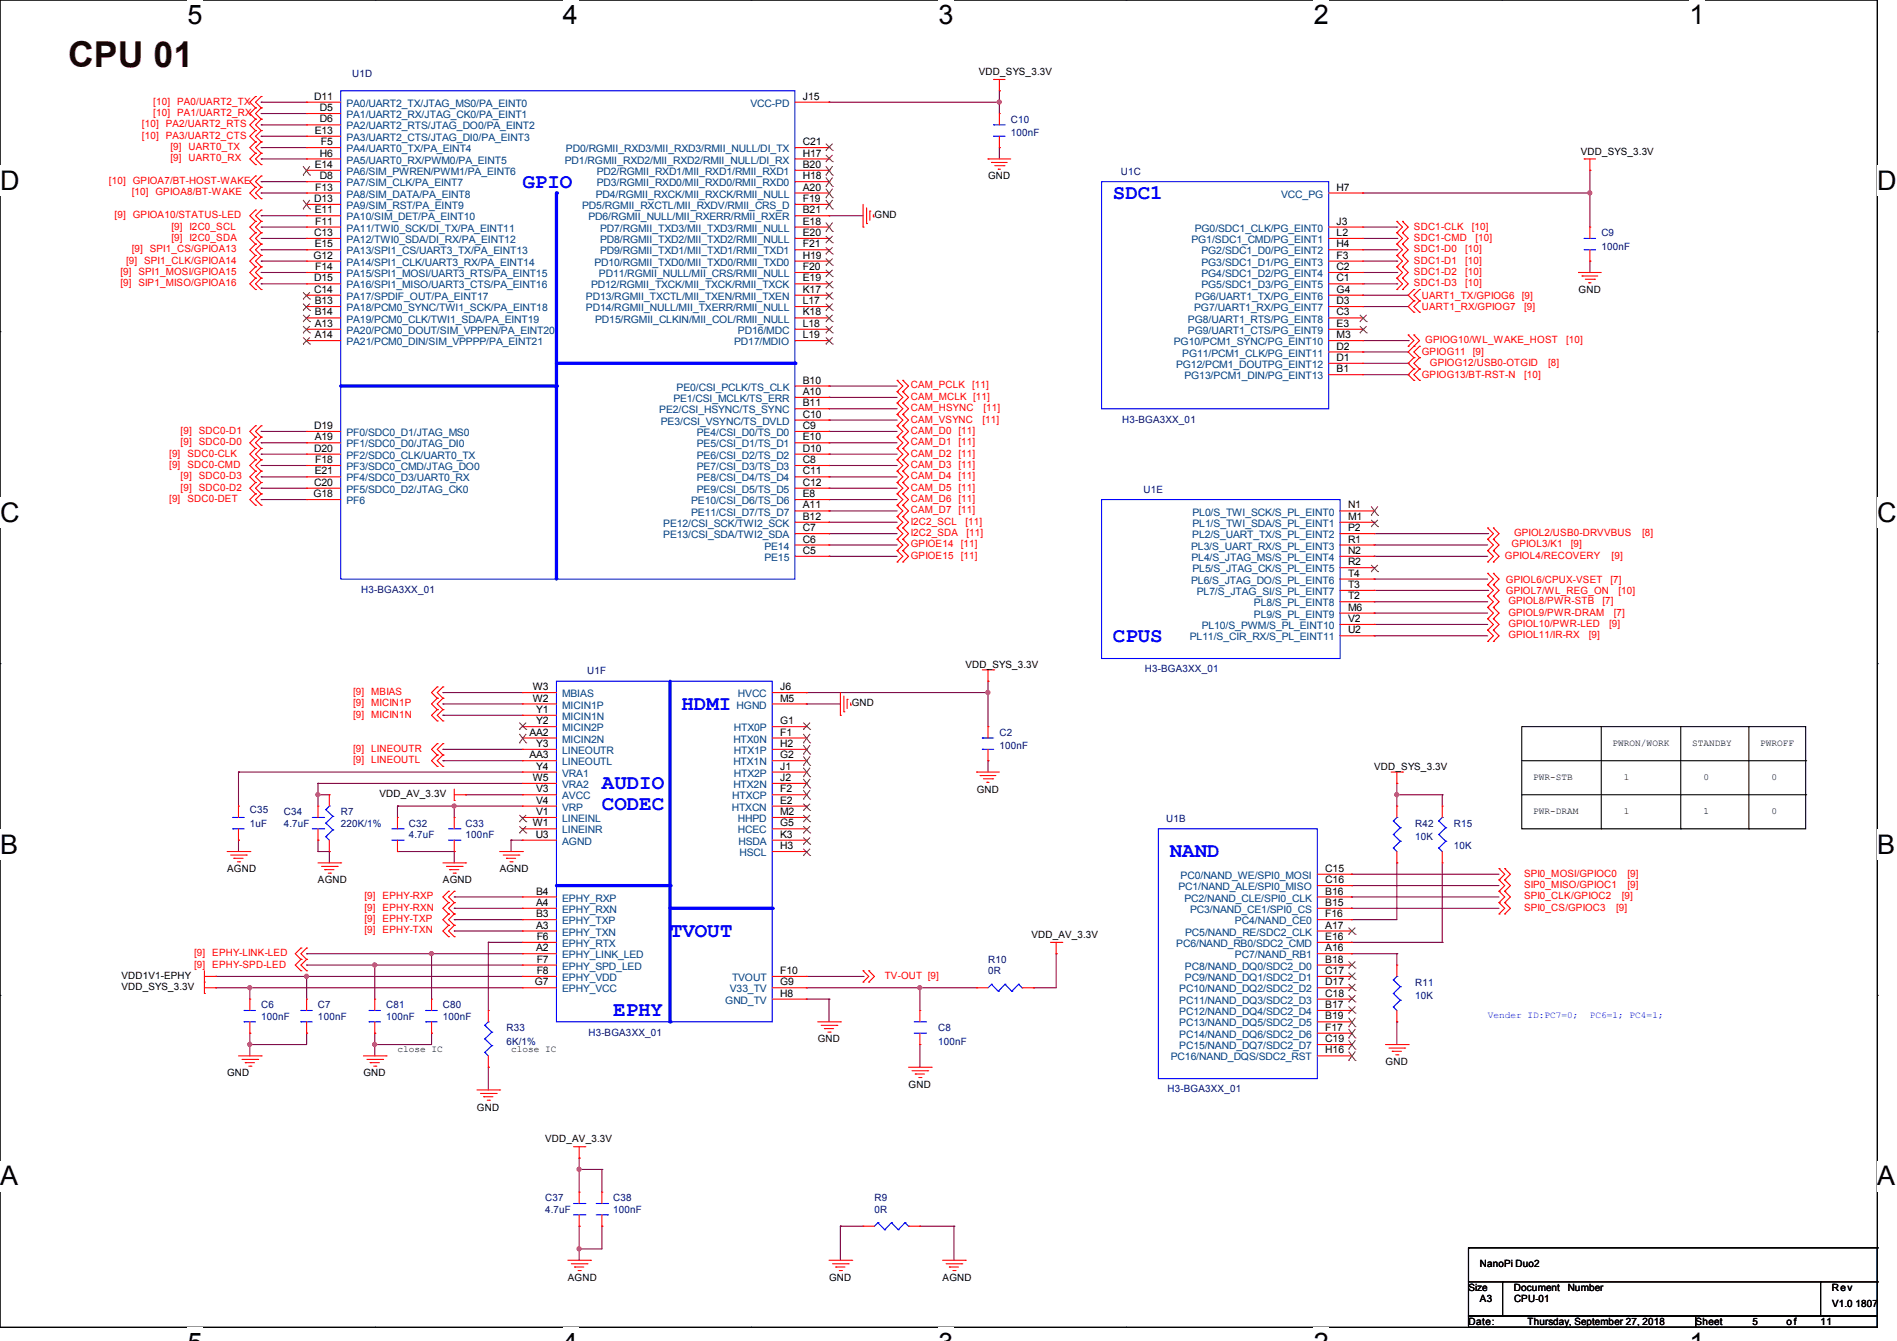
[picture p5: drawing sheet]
<svg xmlns="http://www.w3.org/2000/svg" width="297mm" height="210mm" viewBox="0 0 297 210" stroke-linecap="round" stroke-linejoin="round" font-family="sans-serif">
<defs><g id="words">
<text font-size="5.6" fill="#400000" x="10.7" y="10.5">CPU 01</text>
<g font-size="4.2">
<text x="29.4" y="3.8">5</text>
<text x="88.1" y="3.8">4</text>
<text x="146.9" y="3.8">3</text>
<text x="205.7" y="3.8">2</text>
<text x="264.5" y="3.8">1</text>
<text x="0" y="29.8">D</text>
<text x="293.9" y="29.8">D</text>
<text x="0" y="81.7">C</text>
<text x="293.9" y="81.7">C</text>
<text x="0" y="133.7">B</text>
<text x="293.9" y="133.7">B</text>
<text x="0" y="185.6">A</text>
<text x="293.9" y="185.6">A</text>
</g>
<g font-size="3.3" fill="#00f">
<text x="81.8" y="29.4">GPIO</text>
<text x="174.2" y="31.2">SDC1</text>
<text x="174.2" y="100.5">CPUS</text>
<text x="106.7" y="111.2">HDMI</text>
<text x="94.2" y="123.6">AUDIO</text>
<text x="94.2" y="126.9">CODEC</text>
<text x="183.1" y="134.3">NAND</text>
<text x="104.9" y="146.7">TVOUT</text>
<text x="96" y="159.2">EPHY</text>
</g>
<g font-size="1.6">
<text x="153.3" y="11.8">VDD_SYS_3.3V</text>
<text x="49.2" y="15.6">D11</text>
<text x="50.1" y="17.4">D5</text>
<text x="125.7" y="15.6">J15</text>
<text x="49.3" y="21">E13</text>
<text x="50.1" y="19.2">D6</text>
<text x="50.3" y="22.7">F5</text>
<text x="125.7" y="22.7">C21</text>
<text x="49.3" y="26.3">E14</text>
<text x="49.4" y="29.8">F13</text>
<text x="50.1" y="24.5">H6</text>
<text x="50.1" y="28.1">D8</text>
<text x="125.7" y="24.5">H17</text>
<text x="125.7" y="26.3">B20</text>
<text x="125.7" y="28.1">H18</text>
<text x="125.7" y="29.8">A20</text>
<text x="154.7" y="28.1">GND</text>
<text x="209.3" y="29.8">H7</text>
<text x="247.5" y="24.2">VDD_SYS_3.3V</text>
<text x="49.2" y="31.6">D13</text>
<text x="49.3" y="33.4">E11</text>
<text x="49.4" y="35.2">F11</text>
<text x="125.7" y="31.6">F19</text>
<text x="125.7" y="33.4">B21</text>
<text x="125.7" y="35.2">E18</text>
<text x="136.9" y="34.2">GND</text>
<text x="209.3" y="35.2">J3</text>
<text x="49.1" y="40.5">G12</text>
<text x="49.2" y="37">C13</text>
<text x="49.3" y="38.7">E15</text>
<text x="125.7" y="37">E20</text>
<text x="125.7" y="38.7">F21</text>
<text x="125.7" y="40.5">H19</text>
<text x="209.3" y="37">L2</text>
<text x="209.3" y="38.7">H4</text>
<text x="209.3" y="40.5">F3</text>
<text x="49.2" y="44.1">D15</text>
<text x="49.2" y="45.8">C14</text>
<text x="49.3" y="47.6">B13</text>
<text x="49.4" y="42.3">F14</text>
<text x="125.7" y="42.3">F20</text>
<text x="125.7" y="44.1">E19</text>
<text x="125.7" y="45.8">K17</text>
<text x="125.7" y="47.6">L17</text>
<text x="209.3" y="42.3">C2</text>
<text x="209.3" y="44.1">C1</text>
<text x="209.3" y="45.8">G4</text>
<text x="209.3" y="47.6">D3</text>
<text x="247.2" y="45.9">GND</text>
<text x="49.3" y="49.4">B14</text>
<text x="49.3" y="51.2">A13</text>
<text x="49.3" y="53">A14</text>
<text x="125.7" y="49.4">K18</text>
<text x="125.7" y="51.2">L18</text>
<text x="125.7" y="53">L19</text>
<text x="209.3" y="49.4">C3</text>
<text x="209.3" y="51.2">E3</text>
<text x="209.3" y="53">M3</text>
<text x="209.3" y="54.7">D2</text>
<text x="209.3" y="56.5">D1</text>
<text x="209.3" y="58.3">B1</text>
<text x="125.7" y="60.1">B10</text>
<text x="125.7" y="61.8">A10</text>
<text x="125.7" y="63.6">B11</text>
<text x="125.7" y="65.4">C10</text>
<text x="49.2" y="67.2">D19</text>
<text x="49.2" y="70.7">D20</text>
<text x="49.3" y="69">A19</text>
<text x="125.7" y="67.2">C9</text>
<text x="125.7" y="69">E10</text>
<text x="125.7" y="70.7">D10</text>
<text x="49.1" y="77.9">G18</text>
<text x="49.2" y="76.1">C20</text>
<text x="49.3" y="74.3">E21</text>
<text x="49.4" y="72.5">F18</text>
<text x="125.7" y="72.5">C8</text>
<text x="125.7" y="74.3">C11</text>
<text x="125.7" y="76.1">C12</text>
<text x="125.7" y="77.9">E8</text>
<text x="125.7" y="79.6">A11</text>
<text x="125.7" y="81.4">B12</text>
<text x="125.7" y="83.2">C7</text>
<text x="211.1" y="79.6">N1</text>
<text x="211.1" y="81.4">M1</text>
<text x="211.1" y="83.2">P2</text>
<text x="125.7" y="85">C6</text>
<text x="125.7" y="86.7">C5</text>
<text x="211.1" y="85">R1</text>
<text x="211.1" y="86.7">N2</text>
<text x="211.1" y="88.5">R2</text>
<text x="211.1" y="90.3">T4</text>
<text x="211.1" y="92.1">T3</text>
<text x="211.1" y="93.9">T2</text>
<text x="211.1" y="95.6">M6</text>
<text x="211.1" y="97.4">V2</text>
<text x="211.1" y="99.2">U2</text>
<text x="151.1" y="104.6">VDD_SYS_3.3V</text>
<text x="83.4" y="108.1">W3</text>
<text x="83.4" y="109.9">W2</text>
<text x="84" y="113.4">Y2</text>
<text x="84" y="111.6">Y1</text>
<text x="122.1" y="113.4">G1</text>
<text x="122.1" y="108.1">J6</text>
<text x="122.1" y="109.9">M5</text>
<text x="133.4" y="110.6">GND</text>
<text x="82.9" y="118.7">AA3</text>
<text x="82.9" y="115.2">AA2</text>
<text x="84" y="117">Y3</text>
<text x="122.1" y="115.2">F1</text>
<text x="122.1" y="117">H2</text>
<text x="122.1" y="118.7">G2</text>
<text x="59.4" y="124.8">VDD_AV_3.3V</text>
<text x="83.4" y="122.3">W5</text>
<text x="84" y="120.5">Y4</text>
<text x="84" y="124.1">V3</text>
<text x="84" y="125.9">V4</text>
<text x="122.1" y="120.5">J1</text>
<text x="122.1" y="122.3">J2</text>
<text x="122.1" y="124.1">F2</text>
<text x="122.1" y="125.9">E2</text>
<text x="152.9" y="124.1">GND</text>
<text x="215.2" y="120.6">VDD_SYS_3.3V</text>
<text x="83.4" y="129.4">W1</text>
<text x="83.9" y="131.2">U3</text>
<text x="84" y="127.6">V1</text>
<text x="122.1" y="127.6">M2</text>
<text x="122.1" y="129.4">G5</text>
<text x="122.1" y="131.2">K3</text>
<text x="35.6" y="136.6">AGND</text>
<text x="78.2" y="136.6">AGND</text>
<text x="122.1" y="133">H3</text>
<text x="207.5" y="136.5">C15</text>
<text x="49.8" y="138.3">AGND</text>
<text x="69.3" y="138.3">AGND</text>
<text x="84" y="140.1">B4</text>
<text x="84" y="141.9">A4</text>
<text x="84" y="143.6">B3</text>
<text x="207.5" y="138.3">C16</text>
<text x="207.5" y="140.1">B16</text>
<text x="207.5" y="141.9">B15</text>
<text x="207.5" y="143.6">F16</text>
<text x="84" y="145.4">A3</text>
<text x="84" y="149">A2</text>
<text x="84" y="147.2">F6</text>
<text x="161.5" y="146.9">VDD_AV_3.3V</text>
<text x="207.5" y="145.4">A17</text>
<text x="207.5" y="147.2">E16</text>
<text x="207.5" y="149">A16</text>
<text x="19" y="153.3">VDD1V1-EPHY</text>
<text x="19" y="155.1">VDD_SYS_3.3V</text>
<text x="83.7" y="154.3">G7</text>
<text x="84" y="150.7">F7</text>
<text x="84" y="152.5">F8</text>
<text x="122.1" y="152.5">F10</text>
<text x="122.1" y="154.3">G9</text>
<text x="207.5" y="150.7">B18</text>
<text x="207.5" y="152.5">C17</text>
<text x="207.5" y="154.3">D17</text>
<text x="122.1" y="156.1">H8</text>
<text x="207.5" y="156.1">C18</text>
<text x="207.5" y="157.9">B17</text>
<text x="207.5" y="159.6">B19</text>
<text x="207.5" y="161.4">F17</text>
<text x="128" y="163.2">GND</text>
<text x="207.5" y="163.2">C19</text>
<text x="207.5" y="165">H16</text>
<text x="216.9" y="166.8">GND</text>
<text x="35.6" y="168.6">GND</text>
<text x="56.9" y="168.6">GND</text>
<text x="74.7" y="173.9">GND</text>
<text x="142.2" y="170.3">GND</text>
<text x="85.3" y="178.9">VDD_AV_3.3V</text>
<text x="88.9" y="200.6">AGND</text>
<text x="129.8" y="200.6">GND</text>
<text x="147.6" y="200.6">AGND</text>
<text x="229.9" y="202.2">Size</text>
<text x="231.7" y="198.5">NanoPi Duo2</text>
<text x="231.7" y="204">A3</text>
<text x="237" y="202.2">Document</text>
<text x="237" y="204">CPU-01</text>
<text x="245.4" y="202.2">Number</text>
<text x="286.8" y="202.2">Rev</text>
<text x="229.9" y="207.5">Date:</text>
<text x="239.2" y="207.5">Thursday, September 27, 2018</text>
<text x="265.5" y="207.5">Sheet</text>
<text x="274.4" y="207.5">5</text>
<text x="279.7" y="207.5">o f</text>
<text x="285" y="207.5">11</text>
<text x="286.8" y="204.7">V1.0 1807</text>
</g>
<g font-size="1.6" fill="#f00">
<text x="24" y="16.4">[10]</text>
<text x="27.7" y="16.4">PA0/UART2_TX</text>
<text x="22.2" y="21.7">[10] PA3/UART2_CTS</text>
<text x="22.2" y="19.9">[10] PA2/UART2_RTS</text>
<text x="24" y="18.2">[10]</text>
<text x="26.7" y="23.5">[9]</text>
<text x="27.7" y="18.2">PA1/UART2_RX</text>
<text x="29.5" y="23.5">UART0_TX</text>
<text x="17.1" y="28.8">[10]</text>
<text x="20.8" y="28.8">GPIOA7/BT-HOST-WAKE</text>
<text x="26.7" y="25.3">[9]</text>
<text x="29.5" y="25.3">UART0_RX</text>
<text x="18" y="34.2">[9]</text>
<text x="20.6" y="30.6">[10]</text>
<text x="20.8" y="34.2">GPIOA10/STATUS-LED</text>
<text x="24.3" y="30.6">GPIOA8/BT-WAKE</text>
<text x="26.8" y="35.9">[9]</text>
<text x="29.7" y="35.9">I2C0_SCL</text>
<text x="221.4" y="35.9">SDC1-CLK</text>
<text x="230.4" y="35.9">[10]</text>
<text x="19.7" y="41.3">[9]</text>
<text x="20.6" y="39.5">[9]</text>
<text x="22.6" y="41.3">SPI1_CLK/GPIOA14</text>
<text x="23.5" y="39.5">SPI1_CS/GPIOA13</text>
<text x="26.8" y="37.7">[9]</text>
<text x="29.7" y="37.7">I2C0_SDA</text>
<text x="221.4" y="37.7">SDC1-CMD</text>
<text x="221.4" y="39.5">SDC1-D0</text>
<text x="221.4" y="41.3">SDC1-D1</text>
<text x="229.4" y="39.5">[10]</text>
<text x="229.4" y="41.3">[10]</text>
<text x="231" y="37.7">[10]</text>
<text x="18.8" y="43.1">[9]</text>
<text x="18.8" y="44.8">[9]</text>
<text x="21.7" y="43.1">SPI1_MOSI/GPIOA15</text>
<text x="21.7" y="44.8">SIP1_MISO/GPIOA16</text>
<text x="221.4" y="43.1">SDC1-D2</text>
<text x="221.4" y="44.8">SDC1-D3</text>
<text x="222.6" y="46.8">UART1_TX/GPIOG6</text>
<text x="229.4" y="43.1">[10]</text>
<text x="229.4" y="44.8">[10]</text>
<text x="238.3" y="46.8">[9]</text>
<text x="222.6" y="48.6">UART1_RX/GPIOG7</text>
<text x="223.2" y="53.7">GPIOG10/WL_WAKE_HOST</text>
<text x="238.6" y="48.6">[9]</text>
<text x="245.2" y="53.7">[10]</text>
<text x="222.6" y="55.7">GPIOG11</text>
<text x="222.6" y="59.2">GPIOG13/BT-RST-N</text>
<text x="223.9" y="57.3">GPIOG12/USB0-OTGID</text>
<text x="230.6" y="55.7">[9]</text>
<text x="238.6" y="59.2">[10]</text>
<text x="242.4" y="57.3">[8]</text>
<text x="142.6" y="60.8">CAM_PCLK [11]</text>
<text x="142.6" y="62.6">CAM_MCLK [11]</text>
<text x="142.6" y="64.4">CAM_HSYNC</text>
<text x="154" y="64.4">[11]</text>
<text x="26.5" y="71.5">[9]</text>
<text x="28.3" y="69.7">[9]</text>
<text x="28.3" y="67.9">[9]</text>
<text x="29.3" y="71.5">SDC0-CLK</text>
<text x="31.1" y="69.7">SDC0-D0</text>
<text x="31.1" y="67.9">SDC0-D1</text>
<text x="142.6" y="66.2">CAM_VSYNC</text>
<text x="142.6" y="67.9">CAM_D0 [11]</text>
<text x="142.6" y="69.7">CAM_D1 [11]</text>
<text x="142.6" y="71.5">CAM_D2 [11]</text>
<text x="153.8" y="66.2">[11]</text>
<text x="26.5" y="73.3">[9]</text>
<text x="28.3" y="75.1">[9]</text>
<text x="28.3" y="76.8">[9]</text>
<text x="29.3" y="73.3">SDC0-CMD</text>
<text x="31.1" y="75.1">SDC0-D3</text>
<text x="31.1" y="76.8">SDC0-D2</text>
<text x="142.6" y="73.3">CAM_D3 [11]</text>
<text x="142.6" y="75.1">CAM_D4 [11]</text>
<text x="142.6" y="76.8">CAM_D5 [11]</text>
<text x="26.5" y="78.6">[9]</text>
<text x="29.3" y="78.6">SDC0-DET</text>
<text x="142.6" y="78.6">CAM_D6 [11]</text>
<text x="142.6" y="80.4">CAM_D7 [11]</text>
<text x="142.6" y="82.2">I2C2_SCL</text>
<text x="142.6" y="83.9">I2C2_SDA</text>
<text x="151.1" y="82.2">[11]</text>
<text x="151.3" y="83.9">[11]</text>
<text x="237" y="83.9">GPIOL2/USB0-DRVVBUS</text>
<text x="257.1" y="83.9">[8]</text>
<text x="142.6" y="85.7">GPIOE14</text>
<text x="142.6" y="87.5">GPIOE15</text>
<text x="150.4" y="85.7">[11]</text>
<text x="150.4" y="87.5">[11]</text>
<text x="235.6" y="87.5">GPIOL4/RECOVERY</text>
<text x="236.7" y="85.7">GPIOL3/K1</text>
<text x="245.9" y="85.7">[9]</text>
<text x="252.3" y="87.5">[9]</text>
<text x="235.8" y="93">GPIOL7/WL_REG_ON</text>
<text x="235.8" y="91.2">GPIOL6/CPUX-VSET</text>
<text x="236.1" y="94.6">GPIOL8/PWR-STB</text>
<text x="250.9" y="94.6">[7]</text>
<text x="252.2" y="91.2">[7]</text>
<text x="253.4" y="93">[10]</text>
<text x="236.1" y="98.2">GPIOL10/PWR-LED</text>
<text x="236.1" y="96.4">GPIOL9/PWR-DRAM</text>
<text x="236.1" y="99.9">GPIOL11/IR-RX</text>
<text x="248.8" y="99.9">[9]</text>
<text x="251.9" y="98.2">[9]</text>
<text x="252.7" y="96.4">[7]</text>
<text x="55.3" y="110.6">[9]</text>
<text x="55.3" y="108.8">[9]</text>
<text x="55.3" y="112.4">[9]</text>
<text x="58.1" y="110.6">MICIN1P</text>
<text x="58.1" y="108.8">MBIAS</text>
<text x="58.1" y="112.4">MICIN1N</text>
<text x="55.3" y="119.5">[9]</text>
<text x="55.3" y="117.7">[9]</text>
<text x="58.1" y="119.5">LINEOUTL</text>
<text x="58.1" y="117.7">LINEOUTR</text>
<text x="238.6" y="137.3">SPI0_MOSI/GPIOC0</text>
<text x="254.8" y="137.3">[9]</text>
<text x="57.1" y="140.8">[9]</text>
<text x="57.1" y="142.6">[9]</text>
<text x="59.9" y="140.8">EPHY-RXP</text>
<text x="59.9" y="142.6">EPHY-RXN</text>
<text x="238.6" y="139.1">SIP0_MISO/GPIOC1</text>
<text x="238.6" y="140.8">SPI0_CLK/GPIOC2</text>
<text x="238.6" y="142.6">SPI0_CS/GPIOC3</text>
<text x="253" y="142.6">[9]</text>
<text x="253.9" y="140.8">[9]</text>
<text x="254.8" y="139.1">[9]</text>
<text x="30.4" y="149.7">[9]</text>
<text x="33.2" y="149.7">EPHY-LINK-LED</text>
<text x="57.1" y="144.4">[9]</text>
<text x="57.1" y="146.2">[9]</text>
<text x="59.9" y="144.4">EPHY-TXP</text>
<text x="59.9" y="146.2">EPHY-TXN</text>
<text x="30.4" y="151.5">[9]</text>
<text x="33.2" y="151.5">EPHY-SPD-LED</text>
<text x="138.5" y="153.3">TV-OUT [9]</text>
</g>
<g font-size="1.6" fill="#004080">
<text x="54.2" y="16.7">PA0/UART2_TX/JTAG_MS0/PA_EINT0</text>
<text x="117.5" y="16.7">VCC-PD</text>
<text x="54.2" y="18.5">PA1/UART2_RX/JTAG_CK0/PA_EINT1</text>
<text x="54.2" y="20.3">PA2/UART2_RTS/JTAG_DO0/PA_EINT2</text>
<text x="54.2" y="22.1">PA3/UART2_CTS/JTAG_DI0/PA_EINT3</text>
<text x="54.2" y="23.8">PA4/UART0_TX/PA_EINT4</text>
<text x="88.6" y="23.8">PD0/RGMII_RXD3/MII_RXD3/RMII_NULL/DI_TX</text>
<text x="54.2" y="25.6">PA5/UART0_RX/PWM0/PA_EINT5</text>
<text x="54.2" y="27.4">PA6/SIM_PWREN/PWM1/PA_EINT6</text>
<text x="54.2" y="29.2">PA7/SIM_CLK/PA_EINT7</text>
<text x="88.4" y="25.6">PD1/RGMII_RXD2/MII_RXD2/RMII_NULL/DI_RX</text>
<text x="93.4" y="27.4">PD2/RGMII_RXD1/MII_RXD1/RMII_RXD1</text>
<text x="93.4" y="29.2">PD3/RGMII_RXD0/MII_RXD0/RMII_RXD0</text>
<text x="54.2" y="30.9">PA8/SIM_DATA/PA_EINT8</text>
<text x="54.2" y="32.7">PA9/SIM_RST/PA_EINT9</text>
<text x="54.2" y="34.5">PA10/SIM_DET/PA_EINT10</text>
<text x="91.2" y="32.7">PD5/RGMII_RXCTL/MII_RXDV/RMII_CRS_D</text>
<text x="92.1" y="34.5">PD6/RGMII_NULL/MII_RXERR/RMII_RXER</text>
<text x="93.3" y="30.9">PD4/RGMII_RXCK/MII_RXCK/RMII_NULL</text>
<text x="200.6" y="30.9">VCC_PG</text>
<text x="54.2" y="36.3">PA11/TWI0_SCK/DI_TX/PA_EINT11</text>
<text x="54.2" y="38.1">PA12/TWI0_SDA/DI_RX/PA_EINT12</text>
<text x="54.2" y="39.8">PA13/SPI1_CS/UART3_TX/PA_EINT13</text>
<text x="54.2" y="41.6">PA14/SPI1_CLK/UART3_RX/PA_EINT14</text>
<text x="93.1" y="41.6">PD10/RGMII_TXD0/MII_TXD0/RMII_TXD0</text>
<text x="93.9" y="36.3">PD7/RGMII_TXD3/MII_TXD3/RMII_NULL</text>
<text x="93.9" y="38.1">PD8/RGMII_TXD2/MII_TXD2/RMII_NULL</text>
<text x="93.9" y="39.8">PD9/RGMII_TXD1/MII_TXD1/RMII_TXD1</text>
<text x="186.5" y="38.1">PG1/SDC1_CMD/PG_EINT1</text>
<text x="187" y="36.3">PG0/SDC1_CLK/PG_EINT0</text>
<text x="188.1" y="39.8">PG2/SDC1_D0/PG_EINT2</text>
<text x="188.1" y="41.6">PG3/SDC1_D1/PG_EINT3</text>
<text x="54.2" y="43.4">PA15/SPI1_MOSI/UART3_RTS/PA_EINT15</text>
<text x="54.2" y="45.2">PA16/SPI1_MISO/UART3_CTS/PA_EINT16</text>
<text x="54.2" y="46.9">PA17/SPDIF_OUT/PA_EINT17</text>
<text x="91.7" y="46.9">PD13/RGMII_TXCTL/MII_TXEN/RMII_TXEN</text>
<text x="92.5" y="45.2">PD12/RGMII_TXCK/MII_TXCK/RMII_TXCK</text>
<text x="93.8" y="43.4">PD11/RGMII_NULL/MII_CRS/RMII_NULL</text>
<text x="187.1" y="46.9">PG6/UART1_TX/PG_EINT6</text>
<text x="188.1" y="43.4">PG4/SDC1_D2/PG_EINT4</text>
<text x="188.1" y="45.2">PG5/SDC1_D3/PG_EINT5</text>
<text x="54.2" y="48.7">PA18/PCM0_SYNC/TWI1_SCK/PA_EINT18</text>
<text x="54.2" y="50.5">PA19/PCM0_CLK/TWI1_SDA/PA_EINT19</text>
<text x="54.2" y="52.3">PA20/PCM0_DOUT/SIM_VPPEN/PA_EINT20</text>
<text x="91.7" y="48.7">PD14/RGMII_NULL/MII_TXERR/RMII_NULL</text>
<text x="93.2" y="50.5">PD15/RGMII_CLKIN/MII_COL/RMII_NULL</text>
<text x="115.5" y="52.3">PD16/MDC</text>
<text x="186" y="50.5">PG8/UART1_RTS/PG_EINT8</text>
<text x="186" y="52.3">PG9/UART1_CTS/PG_EINT9</text>
<text x="187" y="48.7">PG7/UART1_RX/PG_EINT7</text>
<text x="54.2" y="54.1">PA21/PCM0_DIN/SIM_VPPPP/PA_EINT21</text>
<text x="114.9" y="54.1">PD17/MDIO</text>
<text x="183.8" y="54.1">PG10/PCM1_SYNC/PG_EINT10</text>
<text x="184.1" y="57.6">PG12/PCM1_DOUTPG_EINT12</text>
<text x="185.1" y="55.8">PG11/PCM1_CLK/PG_EINT11</text>
<text x="185.4" y="59.4">PG13/PCM1_DIN/PG_EINT13</text>
<text x="103.2" y="64.7">PE2/CSI_HSYNC/TS_SYNC</text>
<text x="105.4" y="63">PE1/CSI_MCLK/TS_ERR</text>
<text x="105.9" y="61.2">PE0/CSI_PCLK/TS_CLK</text>
<text x="54.2" y="68.3">PF0/SDC0_D1/JTAG_MS0</text>
<text x="54.2" y="70.1">PF1/SDC0_D0/JTAG_DI0</text>
<text x="54.2" y="71.8">PF2/SDC0_CLK/UART0_TX</text>
<text x="103.5" y="66.5">PE3/CSI_VSYNC/TS_DVLD</text>
<text x="109.1" y="68.3">PE4/CSI_D0/TS_D0</text>
<text x="109.1" y="70.1">PE5/CSI_D1/TS_D1</text>
<text x="109.1" y="71.8">PE6/CSI_D2/TS_D2</text>
<text x="54.2" y="73.6">PF3/SDC0_CMD/JTAG_DO0</text>
<text x="54.2" y="75.4">PF4/SDC0_D3/UART0_RX</text>
<text x="54.2" y="77.2">PF5/SDC0_D2/JTAG_CK0</text>
<text x="109.1" y="73.6">PE7/CSI_D3/TS_D3</text>
<text x="109.1" y="75.4">PE8/CSI_D4/TS_D4</text>
<text x="109.1" y="77.2">PE9/CSI_D5/TS_D5</text>
<text x="54.2" y="79">PF6</text>
<text x="103.9" y="82.5">PE12/CSI_SCK/TWI2_SCK</text>
<text x="108.2" y="79">PE10/CSI_D6/TS_D6</text>
<text x="108.2" y="80.7">PE11/CSI_D7/TS_D7</text>
<text x="186.7" y="80.7">PL0/S_TWI_SCK/S_PL_EINT0</text>
<text x="186.7" y="82.5">PL1/S_TWI_SDA/S_PL_EINT1</text>
<text x="103.9" y="84.3">PE13/CSI_SDA/TWI2_SDA</text>
<text x="119.7" y="86.1">PE14</text>
<text x="119.7" y="87.8">PE15</text>
<text x="186.5" y="86.1">PL3/S_UART_RX/S_PL_EINT3</text>
<text x="186.5" y="87.8">PL4/S_JTAG_MS/S_PL_EINT4</text>
<text x="186.7" y="84.3">PL2/S_UART_TX/S_PL_EINT2</text>
<text x="186.7" y="89.6">PL5/S_JTAG_CK/S_PL_EINT5</text>
<text x="186.5" y="91.4">PL6/S_JTAG_DO/S_PL_EINT6</text>
<text x="187.4" y="93.2">PL7/S_JTAG_SI/S_PL_EINT7</text>
<text x="196.3" y="95">PL8/S_PL_EINT8</text>
<text x="186.3" y="100.3">PL11/S_CIR_RX/S_PL_EINT11</text>
<text x="188.1" y="98.5">PL10/S_PWM/S_PL_EINT10</text>
<text x="196.3" y="96.7">PL9/S_PL_EINT9</text>
<text x="88" y="109.2">MBIAS</text>
<text x="88" y="112.7">MICIN1N</text>
<text x="88" y="111">MICIN1P</text>
<text x="115.3" y="111">HGND</text>
<text x="115.5" y="109.2">HVCC</text>
<text x="88" y="119.8">LINEOUTL</text>
<text x="88" y="118.1">LINEOUTR</text>
<text x="88" y="116.3">MICIN2N</text>
<text x="88" y="114.5">MICIN2P</text>
<text x="114.8" y="116.3">HTX0N</text>
<text x="114.8" y="119.8">HTX1N</text>
<text x="114.9" y="114.5">HTX0P</text>
<text x="114.9" y="118.1">HTX1P</text>
<text x="88" y="121.6">VRA1</text>
<text x="88" y="123.4">VRA2</text>
<text x="88" y="125.2">AVCC</text>
<text x="114.6" y="125.2">HTXCP</text>
<text x="114.8" y="123.4">HTX2N</text>
<text x="114.9" y="121.6">HTX2P</text>
<text x="88" y="127">VRP</text>
<text x="88" y="130.5">LINEINR</text>
<text x="88" y="128.7">LINEINL</text>
<text x="114.6" y="127">HTXCN</text>
<text x="115.5" y="128.7">HHPD</text>
<text x="115.5" y="130.5">HCEC</text>
<text x="88" y="132.3">AGND</text>
<text x="115.6" y="132.3">HSDA</text>
<text x="115.8" y="134.1">HSCL</text>
<text x="184.8" y="137.6">PC0/NAND_WE/SPI0_MOSI</text>
<text x="88" y="141.2">EPHY_RXP</text>
<text x="88" y="143">EPHY_RXN</text>
<text x="184.5" y="139.4">PC1/NAND_ALE/SPI0_MISO</text>
<text x="185.4" y="141.2">PC2/NAND_CLE/SPI0_CLK</text>
<text x="186.3" y="143">PC3/NAND_CE1/SPI0_CS</text>
<text x="88" y="144.7">EPHY_TXP</text>
<text x="88" y="146.5">EPHY_TXN</text>
<text x="88" y="148.3">EPHY_RTX</text>
<text x="184.2" y="148.3">PC6/NAND_RB0/SDC2_CMD</text>
<text x="185.6" y="146.5">PC5/NAND_RE/SDC2_CLK</text>
<text x="193.4" y="144.7">PC4/NAND_CE0</text>
<text x="88" y="150.1">EPHY_LINK_LED</text>
<text x="88" y="151.8">EPHY_SPD_LED</text>
<text x="88" y="153.6">EPHY_VDD</text>
<text x="88" y="155.4">EPHY_VCC</text>
<text x="114.3" y="155.4">V33_TV</text>
<text x="114.6" y="153.6">TVOUT</text>
<text x="184.6" y="155.4">PC10/NAND_DQ2/SDC2_D2</text>
<text x="185.5" y="151.8">PC8/NAND_DQ0/SDC2_D0</text>
<text x="185.5" y="153.6">PC9/NAND_DQ1/SDC2_D1</text>
<text x="193.4" y="150.1">PC7/NAND_RB1</text>
<text x="113.5" y="157.2">GND_TV</text>
<text x="184.6" y="157.2">PC11/NAND_DQ3/SDC2_D3</text>
<text x="184.6" y="159">PC12/NAND_DQ4/SDC2_D4</text>
<text x="184.6" y="160.7">PC13/NAND_DQ5/SDC2_D5</text>
<text x="183.3" y="166.1">PC16/NAND_DQS/SDC2_RST</text>
<text x="184.6" y="162.5">PC14/NAND_DQ6/SDC2_D6</text>
<text x="184.6" y="164.3">PC15/NAND_DQ7/SDC2_D7</text>
</g>
<g font-size="1.6" fill="#000080">
<text x="55.1" y="12.1">U1D</text>
<text x="158.3" y="19.2">C10</text>
<text x="158.3" y="21.3">100nF</text>
<text x="175.5" y="27.4">U1C</text>
<text x="250.7" y="37">C9</text>
<text x="250.7" y="39.1">100nF</text>
<text x="175.7" y="66.2">H3-BGA3XX_01</text>
<text x="179" y="77.2">U1E</text>
<text x="56.6" y="92.8">H3-BGA3XX_01</text>
<text x="91.9" y="105.6">U1F</text>
<text x="179.3" y="105.3">H3-BGA3XX_01</text>
<text x="156.5" y="115.2">C2</text>
<text x="156.5" y="117.3">100nF</text>
<text x="39.1" y="127.3">C35</text>
<text x="39.1" y="129.5">1uF</text>
<text x="44.5" y="127.7">C34</text>
<text x="44.5" y="129.5">4.7uF</text>
<text x="53.3" y="127.7">R7</text>
<text x="53.3" y="129.5">220K/1%</text>
<text x="64" y="129.5">C32</text>
<text x="64" y="131.2">4.7uF</text>
<text x="72.9" y="129.5">C33</text>
<text x="72.9" y="131.2">100nF</text>
<text x="182.6" y="128.7">U1B</text>
<text x="221.5" y="129.5">R42</text>
<text x="221.5" y="131.6">10K</text>
<text x="227.6" y="129.5">R15</text>
<text x="227.6" y="133">10K</text>
<text x="154.7" y="150.8">R10</text>
<text x="154.7" y="152.6">0R</text>
<text x="221.5" y="154.3">R11</text>
<text x="40.9" y="157.9">C6</text>
<text x="40.9" y="159.7">100nF</text>
<text x="49.8" y="157.9">C7</text>
<text x="49.8" y="159.7">100nF</text>
<text x="60.5" y="157.9">C81</text>
<text x="60.5" y="159.7">100nF</text>
<text x="69.3" y="157.9">C80</text>
<text x="69.3" y="159.7">100nF</text>
<text x="79.3" y="161.5">R33</text>
<text x="146.9" y="161.5">C8</text>
<text x="221.5" y="156.5">10K</text>
<text x="79.3" y="163.6">6K/1%</text>
<text x="92.1" y="162.2">H3-BGA3XX_01</text>
<text x="146.9" y="163.6">100nF</text>
<text x="182.8" y="171.1">H3-BGA3XX_01</text>
<text x="85.3" y="188.1">C37</text>
<text x="85.3" y="189.9">4.7uF</text>
<text x="96" y="188.1">C38</text>
<text x="96" y="189.9">100nF</text>
<text x="136.9" y="188.1">R9</text>
<text x="136.9" y="189.9">0R</text>
</g>
<g font-size="1.5">
<text x="252.5" y="116.8">PWRON/WORK</text>
<text x="264.9" y="116.8">STANDBY</text>
<text x="275.6" y="116.8">PWROFF</text>
<text x="240" y="122.1">PWR-STB</text>
<text x="254.2" y="122.1">1</text>
<text x="266.7" y="122.1">0</text>
<text x="277.4" y="122.1">0</text>
<text x="240" y="127.5">PWR-DRAM</text>
<text x="254.2" y="127.5">1</text>
<text x="266.7" y="127.5">1</text>
<text x="277.4" y="127.5">0</text>
<text x="62.2" y="164.8">close IC</text>
<text x="80" y="164.8">close IC</text>
</g>
<g font-size="1.5" fill="#00f">
<text x="232.9" y="159.5">Vender ID:PC7=0;</text>
<text x="248.9" y="159.5">PC6=1; PC4=1;</text>
</g>
</g></defs>
<path d="M0 0h293.9v207.9h-293.9z" fill="none" stroke="#000" stroke-width=".17"/>
<g fill="#fff">
<path d="M29.4 0h2.3v4.7h-2.3z"/>
<path d="M29.4 207.9h2.3v2.1h-2.3z"/>
</g>
<path d="M58.8 0h.1M58.8 207.9h.1" fill="none" stroke="#000" stroke-width=".17"/>
<g fill="#fff">
<path d="M88.1 0h2.4v4.7h-2.4z"/>
<path d="M88.1 207.9h2.4v2.1h-2.4z"/>
</g>
<path d="M117.6 0h.1M117.6 207.9h.1" fill="none" stroke="#000" stroke-width=".17"/>
<g fill="#fff">
<path d="M146.9 0h2.4v4.7h-2.4z"/>
<path d="M146.9 207.9h2.4v2.1h-2.4z"/>
</g>
<path d="M176.3 0h.1M176.3 207.9h.1" fill="none" stroke="#000" stroke-width=".17"/>
<g fill="#fff">
<path d="M205.7 0h2.4v4.7h-2.4z"/>
<path d="M205.7 207.9h2.4v2.1h-2.4z"/>
</g>
<path d="M235.1 0h.1M235.1 207.9h.1" fill="none" stroke="#000" stroke-width=".17"/>
<g fill="#fff">
<path d="M264.5 0h2.4v4.7h-2.4z"/>
<path d="M264.5 207.9h2.4v2.1h-2.4z"/>
<path d="M0 26h3v4.7h-3z"/>
<path d="M293.9 26h3.1v4.7h-3.1z"/>
<path d="M0 77.9h3v4.7h-3z"/>
<path d="M293.9 77.9h3.1v4.7h-3.1z"/>
</g>
<path d="M0 51.9h.1M293.9 51.9h.1" fill="none" stroke="#000" stroke-width=".17"/>
<g fill="#fff">
<path d="M0 129.9h2.8v4.7h-2.8z"/>
<path d="M293.9 129.9h2.9v4.7h-2.9z"/>
</g>
<path d="M0 103.9h.1M293.9 103.9h.1" fill="none" stroke="#000" stroke-width=".17"/>
<g fill="#fff">
<path d="M-.1 181.8h2.9v4.8h-2.9z"/>
<path d="M293.8 181.8h3v4.8h-3z"/>
</g>
<g fill="none" stroke="#000" stroke-width=".17">
<path d="M238.3 113.8h44.4v16h-44.4zM238.3 119.1h44.4M250.7 113.8v16M263.1 113.8v16M273.8 113.8v16M282.7 119.1h.1M238.3 124.5h44.4M250.7 129.8h.1M263.1 129.8h.1M273.8 129.8h.1M282.7 124.5h.1M0 155.9h.1"/>
<path d="M293.9 155.9h.1M229.9 195.4h.1M229.9 195.4v5.3M229.9 195.4h64M293.9 195.4h.1M293.9 195.4v5.3M229.9 200.7h5.3v5.4h-5.3zM229.9 206.1h35.6v1.8h-35.6zM235.2 200.7h49.8v5.4h-49.8zM265.5 206.1h28.4v1.8h-28.4zM285 200.7h8.9v5.4h-8.9zM293.9 200.7h.1"/>
</g>
<g fill="none" stroke="#800040" stroke-width=".17">
<path d="M40.9 17.8h.1M40.9 16h.1M40.9 19.6h.1M40.9 16h7.1M40.9 17.8h7.1M40.9 19.6h7.1M129.8 16h.1M129.8 16h26.7M156.5 16h.1M156.5 14.2h.1M156.5 14.2v3.6M40.9 24.9h.1"/>
<path d="M40.9 23.1h.1M40.9 33.8h.1M40.9 35.6h.1M40.9 39.1h.1M40.9 21.3h.1M40.9 30.2h.1M40.9 28.4h.1M40.9 30.2h7.1M40.9 35.6h7.1M40.9 37.3h7.1M40.9 39.1h7.1M40.9 24.9h7.1"/>
<path d="M40.9 23.1h7.1M40.9 33.8h7.1M40.9 21.3h7.1M40.9 28.4h7.1M48 37.3h.1M129.8 33.8h.1M129.8 33.8h5.3M156.5 23.1h.1M156.5 23.1v1.8M213.4 30.2h.1M213.4 30.2h35.5M213.4 35.6h5.3"/>
<path d="M213.4 37.3h5.3M213.4 39.1h5.3M218.7 35.6h.1M218.7 37.3h.1M218.7 39.1h.1M248.9 30.2h.1M248.9 26.7h.1M248.9 26.7v8.9M40.9 40.9h.1M40.9 42.7h.1M40.9 44.4h.1M40.9 40.9h7.1"/>
<path d="M40.9 42.7h7.1M40.9 44.4h7.1M213.4 55.1h.1M213.4 46.2h.1M213.4 48h.1M213.4 40.9h5.3M213.4 42.7h5.3M213.4 44.4h5.3M213.4 55.1h7.1M213.4 53.3h7.1M213.4 46.2h7.1M213.4 48h7.1"/>
<path d="M213.4 56.9h7.1M213.4 58.7h7.1M218.7 40.9h.1M218.7 42.7h.1M218.7 44.4h.1M220.5 53.3h.1M220.5 56.9h.1M220.5 58.7h.1M248.9 40.9h.1M248.9 40.9v1.8M40.9 67.6h.1M40.9 69.3h.1"/>
<path d="M40.9 71.1h.1M40.9 72.9h.1M40.9 74.7h.1M40.9 76.5h.1M40.9 78.2h.1M40.9 67.6h7.1M40.9 69.3h7.1M40.9 71.1h7.1M40.9 72.9h7.1M40.9 74.7h7.1M40.9 76.5h7.1M40.9 78.2h7.1"/>
<path d="M129.8 60.5h.1M129.8 62.2h.1M129.8 64h.1M129.8 65.8h.1M129.8 67.6h.1M129.8 69.3h.1M129.8 71.1h.1M129.8 72.9h.1M129.8 74.7h.1M129.8 76.5h.1M129.8 78.2h.1M129.8 67.6h10.7"/>
<path d="M129.8 69.3h10.7M129.8 71.1h10.7M129.8 72.9h10.7M129.8 74.7h10.7M129.8 76.5h10.7M129.8 78.2h10.7M129.8 60.5h10.7M129.8 62.2h10.7M129.8 64h10.7M129.8 65.8h10.7M129.8 80h.1M129.8 81.8h.1"/>
<path d="M129.8 83.6h.1M129.8 85.3h.1M129.8 87.1h.1M129.8 87.1h10.7M129.8 85.3h10.7M129.8 83.6h10.7M129.8 80h10.7M129.8 81.8h10.7M215.1 97.8h.1M215.1 87.1h.1M215.1 85.3h.1M215.1 94.2h.1"/>
<path d="M215.1 96h.1M215.1 99.6h.1M215.1 90.7h.1M215.1 97.8h17.8M215.1 92.5h17.8M215.1 87.1h17.8M215.1 85.3h17.8M215.1 94.2h17.8M215.1 96h17.8M215.1 99.6h17.8M215.1 90.7h17.8M215.1 83.6h17.8"/>
<path d="M232.9 92.5h.1M232.9 83.6h.1M69.3 108.5h.1M69.3 110.2h.1M69.3 112h.1M69.3 117.3h.1M69.3 119.1h.1M69.3 108.5h12.5M69.3 110.2h12.5M69.3 112h12.5M69.3 117.3h12.5M69.3 119.1h12.5"/>
<path d="M126.2 108.5h.1M126.2 110.2h.1M126.2 108.5h28.5M126.2 110.2h5.4M154.7 119.1h.1M154.7 108.5h.1M154.7 106.7h.1M154.7 106.7v7.1M154.7 119.1v1.8M37.3 120.9h.1M37.3 131.6h.1M37.3 120.9v5.3"/>
<path d="M37.3 131.6v1.7M37.3 120.9h44.5M49.8 124.5h.1M49.8 122.7h.1M49.8 133.3h.1M49.8 131.6h.1M49.8 122.7v3.5M49.8 131.6v1.7M49.8 124.5h1.8M49.8 133.3h1.8M49.8 122.7h32M51.6 133.3h.1"/>
<path d="M51.6 133.3v1.8M62.2 126.2h.1M62.2 133.3h.1M62.2 126.2v1.8M62.2 126.2h19.6M62.2 133.3h8.9M71.1 126.2h.1M71.1 133.3h.1M71.1 126.2v1.8M71.1 133.3v1.8M72.9 124.5h.1M72.9 124.5h8.9"/>
<path d="M80 131.6h.1M80 131.6v1.7M80 131.6h1.8M211.6 136.9h.1M211.6 138.7h.1M211.6 136.9h23.1M211.6 138.7h23.1M218.7 124.5h.1M218.7 135.1h.1M218.7 122.7h.1M218.7 122.7v3.5M218.7 135.1v8.9h-7.1"/>
<path d="M218.7 124.5h7.1M225.8 124.5h.1M225.8 124.5v1.7M225.8 135.1v12.5M33.8 152.9h.1M33.8 154.7h.1M33.8 154.7h48M33.8 152.9h48M39.1 154.7h.1M39.1 154.7v1.8M48 152.9h.1M48 151.1h.1"/>
<path d="M48 149.4h.1M48 149.4h33.8M48 152.9v3.6M48 151.1h33.8M58.7 151.1h.1M58.7 151.1v5.4M67.6 149.4h.1M67.6 149.4v7.1M71.1 140.5h.1M71.1 142.2h.1M71.1 144h.1M71.1 145.8h.1"/>
<path d="M71.1 140.5h10.7M71.1 142.2h10.7M71.1 144h10.7M71.1 145.8h10.7M76.5 147.6h.1M76.5 147.6h5.3M76.5 147.6v10.6M126.2 154.7h.1M126.2 156.5h.1M126.2 154.7h26.7M126.2 156.5h3.6M126.2 152.9h8.9"/>
<path d="M129.8 156.5h.1M129.8 156.5v3.5M135.1 152.9h.1M144 154.7h.1M144 154.7v3.5M161.8 154.7h.1M165.4 149.4h.1M165.4 149.4v5.3h-3.6M211.6 140.5h.1M211.6 142.2h.1M211.6 149.4h.1M211.6 147.6h.1"/>
<path d="M211.6 144h.1M211.6 140.5h23.1M211.6 142.2h23.1M211.6 149.4h7.1M211.6 147.6h14.2M218.7 149.4h.1M218.7 149.4v1.7M225.8 147.6h.1M39.1 163.6h.1M39.1 161.8h.1M39.1 161.8v3.6M48 161.8h.1"/>
<path d="M48 161.8v1.8h-8.9M58.7 163.6h.1M58.7 161.8h.1M58.7 161.8v3.6M67.6 161.8h.1M67.6 161.8v1.8h-8.9M76.5 167.1h.1M76.5 167.1v3.6M144 163.6h.1M144 163.6v3.5M218.7 160h.1M218.7 160v3.6"/>
<path d="M90.7 183.1h.1M90.7 192h.1M90.7 195.6h.1M90.7 181.4h.1M90.7 181.4v5.3M90.7 192v5.4M90.7 183.1h3.5M94.2 183.1h.1M94.2 192h.1M94.2 183.1v3.6M94.2 192v3.6h-3.5M131.6 192h.1"/>
<path d="M131.6 192h3.5M131.6 192v5.4M144 192h.1M144 192h5.4M149.4 192h.1M149.4 192v5.4"/>
</g>
<g fill="#f0f" stroke="#f0f" stroke-width=".17">
<circle cx="144" cy="154.7" r=".32"/>
<circle cx="156.4" cy="16" r=".32"/>
<circle cx="48" cy="152.9" r=".32"/>
<circle cx="39.1" cy="154.7" r=".32"/>
<circle cx="39.1" cy="163.6" r=".32"/>
<circle cx="248.9" cy="30.2" r=".32"/>
<circle cx="154.7" cy="108.4" r=".32"/>
<circle cx="58.7" cy="163.6" r=".32"/>
<circle cx="58.7" cy="151.1" r=".32"/>
<circle cx="67.5" cy="149.3" r=".32"/>
<circle cx="49.8" cy="124.4" r=".32"/>
<circle cx="71.1" cy="126.2" r=".32"/>
<circle cx="90.7" cy="195.6" r=".32"/>
<circle cx="90.7" cy="183.1" r=".32"/>
<circle cx="218.7" cy="124.4" r=".32"/>
</g>
<g fill="none" stroke="#f00" stroke-width=".17">
<path d="M40 18.7h.1M40 16.9h.1M40 15.1h.1M40 16.9l-.9 .9 .9 .9M40 15.1l-.9 .9 .9 .9M40 18.7l-.9 .9 .9 .8M40.9 18.7h.1M40.9 16.9h.1M40.9 15.1h.1M40.9 16.9l-.9 .9 .9 .9M40.9 15.1l-.9 .9 .9 .9M40.9 18.7l-.9 .9 .9 .8"/>
<path d="M155.6 12.4h.1M155.6 12.4h1.8M156.5 14.2h.1M156.5 12.4v1.8M40 25.8h.1M40 24h.1M40 22.2h.1M40 34.7h.1M40 32.9h.1M40 36.4h.1M40 38.2h.1M40 20.4h.1"/>
<path d="M40 29.3h.1M40 27.6h.1M40 31.1h.1M40 24l-.9 .9 .9 .9M40 22.2l-.9 .9 .9 .9M40 32.9l-.9 .9 .9 .9M40 34.7l-.9 .9 .9 .8M40 36.4l-.9 .9 .9 .9M40 38.2l-.9 .9 .9 .9M40 20.4l-.9 .9 .9 .9M40 27.6l-.9 .8 .9 .9M40 29.3l-.9 .9 .9 .9"/>
<path d="M40.9 25.8h.1M40.9 24h.1M40.9 22.2h.1M40.9 34.7h.1M40.9 32.9h.1M40.9 36.4h.1M40.9 38.2h.1M40.9 20.4h.1M40.9 29.3h.1M40.9 27.6h.1M40.9 31.1h.1M40.9 24l-.9 .9 .9 .9"/>
<path d="M40.9 22.2l-.9 .9 .9 .9M40.9 32.9l-.9 .9 .9 .9M40.9 34.7l-.9 .9 .9 .8M40.9 36.4l-.9 .9 .9 .9M40.9 38.2l-.9 .9 .9 .9M40.9 20.4l-.9 .9 .9 .9M40.9 27.6l-.9 .8 .9 .9M40.9 29.3l-.9 .9 .9 .9M135.1 35.6h.1M135.1 32v3.6M135.7 35h.1M135.7 32.6v2.4"/>
<path d="M136.2 33.1h.1M136.2 33.1v1.4M136.7 34h.1M136.7 33.6v.4M154.7 24.9h.1M154.7 24.9h3.5M155.2 25.4h.1M155.2 25.4h2.5M155.7 26h1.5M156.3 26.5h.1M156.3 26.5h.3M157.2 26h.1"/>
<path d="M218.7 36.4h.1M218.7 34.7h.1M218.7 38.2h.1M218.7 34.7l.9 .9-.9 .8M218.7 36.4l.9 .9-.9 .9M218.7 38.2l.9 .9-.9 .9M219.6 36.4h.1M219.6 34.7h.1M219.6 38.2h.1M219.6 34.7l.9 .9-.9 .8M219.6 36.4l.9 .9-.9 .9M219.6 38.2l.9 .9-.9 .9"/>
<path d="M248 24.9h.1M248 24.9h1.8M248.9 26.7h.1M248.9 24.9v1.8M40 43.6h.1M40 41.8h.1M40 45.3h.1M40 40h.1M40 41.8l-.9 .9 .9 .9M40 43.6l-.9 .8 .9 .9M40 40l-.9 .9 .9 .9M40.9 43.6h.1"/>
<path d="M40.9 41.8h.1M40.9 45.3h.1M40.9 40h.1M40.9 41.8l-.9 .9 .9 .9M40.9 43.6l-.9 .8 .9 .9M40.9 40l-.9 .9 .9 .9M140.5 59.6h.1M140.5 59.6l.9 .9-.9 .8M141.4 59.6h.1M141.4 59.6l.8 .9-.8 .8M218.7 40h.1M218.7 41.8h.1"/>
<path d="M218.7 43.6h.1M218.7 45.3h.1M218.7 40l.9 .9-.9 .9M218.7 41.8l.9 .9-.9 .9M218.7 43.6l.9 .8-.9 .9M219.6 40h.1M219.6 41.8h.1M219.6 43.6h.1M219.6 45.3h.1M219.6 40l.9 .9-.9 .9M219.6 41.8l.9 .9-.9 .9M219.6 43.6l.9 .8-.9 .9"/>
<path d="M220.5 54.2h.1M220.5 52.5h.1M220.5 52.5l.9 .8-.9 .9M221.4 54.2h.1M221.4 56h.1M221.4 52.5h.1M221.4 45.3h.1M221.4 47.1h.1M221.4 48.9h.1M221.4 57.8h.1M221.4 59.6h.1M221.4 52.5l.8 .8-1.7 1.8 .9 .9"/>
<path d="M221.4 45.3l-.9 .9 .9 .9M221.4 47.1l-.9 .9 .9 .9M221.4 56l-.9 .9 .9 .9M221.4 57.8l-.9 .9 .9 .9M222.2 56h.1M222.2 54.2h.1M222.2 47.1h.1M222.2 45.3h.1M222.2 48.9h.1M222.2 57.8h.1M222.2 59.6h.1M222.2 45.3l-.8 .9 .8 .9"/>
<path d="M222.2 54.2l-.8 .9 .8 .9M222.2 47.1l-.8 .9 .8 .9M222.2 56l-.8 .9 .8 .9M222.2 57.8l-.8 .9 .8 .9M247.1 42.7h.1M247.1 42.7h3.6M247.7 43.2h.1M247.7 43.2h2.4M248.2 43.7h1.4M248.8 44.3h.1M248.8 44.3h.3M249.6 43.7h.1"/>
<path d="M40 75.6h.1M40 73.8h.1M40 72h.1M40 70.2h.1M40 68.5h.1M40 66.7h.1M40 77.3h.1M40 79.1h.1M40 73.8l-.9 .9 .9 .9M40 72l-.9 .9 .9 .9M40 70.2l-.9 .9 .9 .9M40 68.5l-.9 .8 .9 .9"/>
<path d="M40 66.7l-.9 .9 .9 .9M40 75.6l-.9 .9 .9 .8M40 77.3l-.9 .9 .9 .9M40.9 75.6h.1M40.9 73.8h.1M40.9 72h.1M40.9 70.2h.1M40.9 68.5h.1M40.9 66.7h.1M40.9 77.3h.1M40.9 79.1h.1M40.9 73.8l-.9 .9 .9 .9"/>
<path d="M40.9 72l-.9 .9 .9 .9M40.9 70.2l-.9 .9 .9 .9M40.9 68.5l-.9 .8 .9 .9M40.9 66.7l-.9 .9 .9 .9M40.9 75.6l-.9 .9 .9 .8M40.9 77.3l-.9 .9 .9 .9M140.5 61.3h.1M140.5 63.1h.1M140.5 64.9h.1M140.5 66.7h.1M140.5 68.5h.1M140.5 70.2h.1"/>
<path d="M140.5 72h.1M140.5 73.8h.1M140.5 75.6h.1M140.5 77.3h.1M140.5 79.1h.1M140.5 61.3l.9 .9-.9 .9M140.5 63.1l.9 .9-.9 .9M140.5 64.9l.9 .9-.9 .9M140.5 66.7l.9 .9-.9 .9M140.5 68.5l.9 .8-.9 .9M140.5 70.2l.9 .9-.9 .9M140.5 72l.9 .9-.9 .9"/>
<path d="M140.5 73.8l.9 .9-.9 .9M140.5 75.6l.9 .9-.9 .8M140.5 77.3l.9 .9-.9 .9M140.5 79.1l.9 .9-.9 .9M141.4 61.3h.1M141.4 63.1h.1M141.4 64.9h.1M141.4 66.7h.1M141.4 68.5h.1M141.4 70.2h.1M141.4 72h.1M141.4 73.8h.1"/>
<path d="M141.4 75.6h.1M141.4 77.3h.1M141.4 79.1h.1M141.4 61.3l.8 .9-.8 .9M141.4 63.1l.8 .9-.8 .9M141.4 64.9l.8 .9-.8 .9M141.4 66.7l.8 .9-.8 .9M141.4 68.5l.8 .8-.8 .9M141.4 70.2l.8 .9-.8 .9M141.4 72l.8 .9-.8 .9M141.4 73.8l.8 .9-.8 .9M141.4 75.6l.8 .9-.8 .8"/>
<path d="M141.4 77.3l.8 .9-.8 .9M141.4 79.1l.8 .9-.8 .9M140.5 80.9h.1M140.5 82.7h.1M140.5 84.5h.1M140.5 86.2h.1M140.5 88h.1M140.5 80.9l.9 .9-.9 .9M140.5 82.7l.9 .9-.9 .9M140.5 84.5l.9 .8-.9 .9M140.5 86.2l.9 .9-.9 .9M141.4 80.9h.1"/>
<path d="M141.4 82.7h.1M141.4 84.5h.1M141.4 86.2h.1M141.4 88h.1M141.4 80.9l.8 .9-.8 .9M141.4 82.7l.8 .9-.8 .9M141.4 84.5l.8 .8-.8 .9M141.4 86.2l.8 .9-.8 .9M232.9 93.3h.1M232.9 91.6h.1M232.9 84.5h.1M232.9 86.2h.1"/>
<path d="M232.9 98.7h.1M232.9 96.9h.1M232.9 95.1h.1M232.9 88h.1M232.9 89.8h.1M232.9 82.7h.1M232.9 91.6l.9 .9-.9 .8M232.9 84.5l.9 .8-.9 .9M232.9 96.9l.9 .9-.9 .9M232.9 95.1l.9 .9-.9 .9M232.9 93.3l.9 .9-.9 .9M232.9 98.7l.9 .9-.9 .9"/>
<path d="M232.9 86.2l.9 .9-.9 .9M232.9 89.8l.9 .9-.9 .9M232.9 82.7l.9 .9-.9 .9M233.8 93.3h.1M233.8 91.6h.1M233.8 84.5h.1M233.8 86.2h.1M233.8 98.7h.1M233.8 96.9h.1M233.8 95.1h.1M233.8 88h.1M233.8 89.8h.1"/>
<path d="M233.8 82.7h.1M233.8 91.6l.9 .9-.9 .8M233.8 84.5l.9 .8-.9 .9M233.8 96.9l.9 .9-.9 .9M233.8 95.1l.9 .9-.9 .9M233.8 93.3l.9 .9-.9 .9M233.8 98.7l.9 .9-.9 .9M233.8 86.2l.9 .9-.9 .9M233.8 89.8l.9 .9-.9 .9M233.8 82.7l.9 .9-.9 .9M68.5 111.1h.1M68.5 109.3h.1"/>
<path d="M68.5 107.6h.1M68.5 112.9h.1M68.5 118.2h.1M68.5 116.5h.1M68.5 109.3l-.9 .9 .9 .9M68.5 107.6l-.9 .9 .9 .8M68.5 111.1l-.9 .9 .9 .9M68.5 118.2l-.9 .9 .9 .9M68.5 116.5l-.9 .8 .9 .9M69.3 111.1h.1M69.3 109.3h.1M69.3 107.6h.1"/>
<path d="M69.3 112.9h.1M69.3 118.2h.1M69.3 116.5h.1M69.3 109.3l-.8 .9 .8 .9M69.3 107.6l-.8 .9 .8 .8M69.3 111.1l-.8 .9 .8 .9M69.3 118.2l-.8 .9 .8 .9M69.3 116.5l-.8 .8 .8 .9M131.6 112h.1M131.6 108.5v3.5M132.1 111.5h.1M132.1 109v2.5"/>
<path d="M132.6 109.5h.1M132.6 109.5v1.5M133.2 110.4h.1M133.2 110.1v.3M153.8 104.9h1.8M154.7 106.7h.1M154.7 104.9v1.8M155.6 104.9h.1M232.9 100.5h.1M233.8 100.5h.1M35.6 133.3h3.5M36.1 133.9h2.5"/>
<path d="M36.6 134.4h.1M36.6 134.4h1.5M37.2 135h.3M37.5 135h.1M38.6 133.9h.1M39.1 133.3h.1M49.8 131.6h.1M49.8 126.2h.1M49.8 135.1h3.5M49.8 126.2v1.8M49.8 129.8v1.8M50.3 135.7h2.5"/>
<path d="M50.8 136.2h.1M50.8 136.2h1.5M51.4 136.7h.3M51.6 133.3h.1M51.6 124.5h.1M51.6 124.5v1.7M51.6 131.6v1.7M51.7 136.7h.1M52.8 135.7h.1M53.3 135.1h.1M62.2 133.3h.1M62.2 128h.1"/>
<path d="M62.2 128v1.8M62.2 131.6v1.7M68.5 120h.1M69.3 120h.1M69.3 135.1h3.6M69.9 135.7h2.4M70.2 139.6h.1M70.2 139.6l-.9 .9 .9 .9M70.4 136.2h.1M70.4 136.2h1.4M71 136.7h.3M71.1 125.3h.1"/>
<path d="M71.1 139.6h.1M71.1 133.3h.1M71.1 128h.1M71.1 124.5h1.8M71.1 123.6v1.7M71.1 128v1.8M71.1 131.6v1.7M71.1 139.6l-.9 .9 .9 .9M71.3 136.7h.1M72.3 135.7h.1M72.9 135.1h.1M72.9 124.5h.1"/>
<path d="M78.2 133.3h3.6M78.8 133.9h2.4M79.3 134.4h.1M79.3 134.4h1.4M79.8 135h.4M80.2 135h.1M81.2 133.9h.1M81.8 133.3h.1M152.9 120.9h.1M152.9 120.9h3.6M153.5 121.5h.1M153.5 121.5h2.4"/>
<path d="M154 122h1.4M154.5 122.5h.1M154.5 122.5h.4M155.4 122h.1M217.8 120.9h1.8M218.7 122.7h.1M218.7 120.9v1.8M219.6 120.9h.1M225.8 135.1h.1M225.8 126.2h.1M225.8 126.2v1.8M225.8 133.3v1.8"/>
<path d="M234.7 137.8h.1M234.7 136h.1M234.7 139.6h.1M234.7 136l.9 .9-.9 .9M234.7 137.8l.9 .9-.9 .9M234.7 139.6l.9 .9-.9 .9M235.6 137.8h.1M235.6 136h.1M235.6 139.6h.1M235.6 136l.9 .9-.9 .9M235.6 137.8l.9 .9-.9 .9M235.6 139.6l.9 .9-.9 .9"/>
<path d="M32 153.8h.1M32 155.6h.1M32 152.9h1.8M32 152v3.6M32 154.7h1.8M33.8 152.9h.1M33.8 154.7h.1M47.1 152h.1M47.1 150.2h.1M47.1 148.5h.1M47.1 150.2l-.9 .9 .9 .9M47.1 148.5l-.9 .9 .9 .8"/>
<path d="M48 152h.1M48 150.2h.1M48 148.5h.1M48 150.2l-.9 .9 .9 .9M48 148.5l-.9 .9 .9 .8M58.7 156.5h.1M58.7 156.5v1.7M70.2 141.4h.1M70.2 143.1h.1M70.2 144.9h.1M70.2 146.7h.1M70.2 141.4l-.9 .8 .9 .9"/>
<path d="M70.2 143.1l-.9 .9 .9 .9M70.2 144.9l-.9 .9 .9 .9M71.1 141.4h.1M71.1 143.1h.1M71.1 144.9h.1M71.1 146.7h.1M71.1 141.4l-.9 .8 .9 .9M71.1 143.1l-.9 .9 .9 .9M71.1 144.9l-.9 .9 .9 .9M135.1 153.8h.1M135.1 152h.1M135.1 152l.9 .9-.9 .9"/>
<path d="M136 153.8h.1M136 152h.1M136 152l.9 .9-.9 .9M144 158.2h.1M144 158.2v1.8M152.9 154.7h.1M152.9 154.7h1.8M160 154.7h1.8M161.8 154.7h.1M164.5 147.6h1.7M165.4 149.4h.1M165.4 147.6v1.8"/>
<path d="M166.2 147.6h.1M234.7 141.4h.1M234.7 143.1h.1M234.7 141.4l.9 .8-.9 .9M235.6 141.4h.1M235.6 143.1h.1M235.6 141.4l.9 .8-.9 .9M37.3 165.4h3.6M37.9 165.9h2.4M38.4 166.4h.1M38.4 166.4h1.4M38.9 167h.4"/>
<path d="M39.3 167h.1M40.3 165.9h.1M40.9 165.4h.1M56.9 165.4h3.6M57.4 165.9h2.5M58 166.4h.1M58 166.4h1.4M58.5 167h.3M58.7 161.8h.1M58.7 160v1.8M58.8 167h.1M59.9 165.9h.1"/>
<path d="M60.5 165.4h.1M74.7 170.7h3.5M75.2 171.2h2.5M75.7 171.7h.1M75.7 171.7h1.5M76.3 172.3h.3M76.6 172.3h.1M77.7 171.2h.1M78.2 170.7h.1M89.8 179.6h1.8M90.7 179.6v1.8M91.6 179.6h.1"/>
<path d="M128 160h3.6M128.6 160.6h2.4M129.1 161.1h.1M129.1 161.1h1.4M129.6 161.6h.4M130 161.6h.1M131 160.6h.1M131.6 160h.1M142.2 167.1h3.6M142.8 167.7h2.4M143.3 168.2h.1M143.3 168.2h1.4"/>
<path d="M143.8 168.7h.4M144 163.6h.1M144 161.8v1.8M144.2 168.7h.1M145.2 167.7h.1M145.8 167.1h.1M216.9 163.6h3.6M217.5 164.1h2.4M218 164.6h.1M218 164.6h1.4M218.5 165.2h.4M218.9 165.2h.1"/>
<path d="M219.9 164.1h.1M220.5 163.6h.1M88.9 197.4h3.6M89.5 197.9h2.4M90 198.4h.1M90 198.4h1.4M90.5 199h.3M90.7 181.4h.1M90.7 192h.1M90.7 186.7h.1M90.7 186.7v1.8M90.7 190.2v1.8"/>
<path d="M90.8 199h.1M91.9 197.9h.1M92.5 197.4h.1M129.8 197.4h3.5M130.3 197.9h2.5M130.9 198.4h.1M130.9 198.4h1.4M131.4 199h.3M131.7 199h.1M132.8 197.9h.1M133.3 197.4h.1M135.1 192h.1"/>
<path d="M135.1 192h1.8M142.2 192h1.8M144 192h.1M147.6 197.4h3.5M148.1 197.9h2.5M148.6 198.4h.1M148.6 198.4h1.5M149.2 199h.3M149.5 199h.1M150.6 197.9h.1M151.1 197.4h.1"/>
</g>
<g fill="none" stroke="#00f" stroke-width=".17">
<path d="M87.1 106.7h33.8v53.3h-33.8zM48.9 129.8h1.8M48.9 128h1.8M50.7 129.8h.1M50.7 128h.1M51 131h.1M51 128.9h.1M51 126.8h.1M51 131l.6 .6M51 128.9l1.1 1.1M51 126.8l1.1 1M51.6 126.2h.1"/>
<path d="M51.6 126.2l-.6 .6M52.1 130h.1M52.1 127.8h.1M52.1 130l-1.1 1M52.1 127.8l-1.1 1.1M61.3 129.8h1.8M61.3 131.6h1.8M63.1 131.6h.1M63.1 129.8h.1M70.2 129.8h1.8M70.2 131.6h1.8M72 131.6h.1"/>
<path d="M72 129.8h.1M225.3 132.8h.1M225.3 130.7h.1M225.3 128.6h.1M225.3 132.8l.5 .5M225.3 130.7l1.1 1M225.3 128.6l1.1 1M225.8 128h.1M225.8 128l-.5 .6M226.4 131.7h.1M226.4 129.6h.1M226.4 131.7l-1.1 1.1"/>
<path d="M226.4 129.6l-1.1 1.1M57.8 158.2h.1M57.8 158.2h1.8M155.2 154.1h.1M155.2 154.1l-.5 .6M155.2 154.1l1.1 1.1M156.3 155.2h.1M157.4 154.1h.1M157.4 154.1l-1.1 1.1M157.4 154.1l1 1.1M158.4 155.2h.1M159.5 154.1h.1"/>
<path d="M159.5 154.1l-1.1 1.1M159.5 154.1l.5 .6M160 154.7h.1M57.8 160h.1M57.8 160h1.8M143.1 160h1.8M143.1 161.8h1.8M144.9 160h.1M144.9 161.8h.1M89.8 190.2h1.8M89.8 188.5h1.8M91.6 190.2h.1"/>
<path d="M91.6 188.5h.1M137.5 191.5h.1M137.5 191.5l-.6 .5M137.5 191.5l1 1.1M138.5 192.6h.1M139.6 191.5h.1M139.6 191.5l-1.1 1.1M139.6 191.5l1 1.1M140.6 192.6h.1M141.7 191.5h.1M141.7 191.5l-1.1 1.1M141.7 191.5l.5 .5"/>
<path d="M142.2 192h.1"/>
</g>
<path d="M104.9 106.7v53.3" fill="none" stroke="#00f" stroke-width=".51"/>
<circle cx="104.9" cy="160" r=".25" fill="#00f"/>
<path d="M104.9 142.2h16" fill="none" stroke="#00f" stroke-width=".51"/>
<circle cx="120.9" cy="142.2" r=".25" fill="#00f"/>
<path d="M87.1 138.7h17.8" fill="none" stroke="#00f" stroke-width=".51"/>
<circle cx="104.9" cy="138.7" r=".25" fill="#00f"/>
<g fill="none" stroke="#f00" stroke-width=".17">
<path d="M156.5 17.8h.1M156.5 17.8v1.8M156.5 23.1h.1M156.5 21.3v1.8M208 30.2h5.4M208 35.6h5.4M208 37.3h5.4M208 39.1h5.4M213.4 30.2h.1M213.4 35.6h.1M213.4 37.3h.1M213.4 39.1h.1"/>
<path d="M248.9 35.6h.1M248.9 35.6v1.7M248.9 39.1v1.8M208 40.9h5.4M208 42.7h5.4M208 44.4h5.4M208 46.2h5.4M208 48h5.4M208 49.8h5.4M208 51.6h5.4M208 53.3h5.4M208 55.1h5.4"/>
<path d="M208 56.9h5.4M208 58.7h5.4M213.4 40.9h.1M213.4 42.7h.1M213.4 44.4h.1M213.4 46.2h.1M213.4 48h.1M213.4 49.8h.1M213.4 51.6h.1M213.4 53.3h.1M213.4 55.1h.1M213.4 56.9h.1"/>
<path d="M213.4 58.7h.1M248.9 40.9h.1M209.8 80h5.3M209.8 81.8h5.3M209.8 83.6h5.3M209.8 85.3h5.3M209.8 87.1h5.3M209.8 88.9h5.3M209.8 90.7h5.3M209.8 92.5h5.3M209.8 94.2h5.3M209.8 96h5.3"/>
<path d="M209.8 97.8h5.3M209.8 99.6h5.3M215.1 80h.1M215.1 81.8h.1M215.1 83.6h.1M215.1 85.3h.1M215.1 87.1h.1M215.1 88.9h.1M215.1 90.7h.1M215.1 92.5h.1M215.1 94.2h.1M215.1 96h.1"/>
<path d="M215.1 97.8h.1M215.1 99.6h.1M81.8 119.1h.1M81.8 117.3h.1M81.8 108.5h.1M81.8 115.6h.1M81.8 113.8h.1M81.8 112h.1M81.8 110.2h.1M81.8 119.1h5.3M81.8 117.3h5.3M81.8 108.5h5.3"/>
<path d="M81.8 115.6h5.3M81.8 113.8h5.3M81.8 112h5.3M81.8 110.2h5.3M120.9 119.1h5.3M120.9 117.3h5.3M120.9 108.5h5.3M120.9 115.6h5.3M120.9 113.8h5.3M120.9 110.2h5.3M126.2 113.8h.1M126.2 115.6h.1"/>
<path d="M126.2 117.3h.1M126.2 119.1h.1M126.2 108.5h.1M126.2 110.2h.1M154.7 119.1h.1M154.7 113.8h.1M154.7 113.8v1.8M154.7 117.3v1.8M81.8 120.9h.1M81.8 122.7h.1M81.8 124.5h.1M81.8 126.2h.1"/>
<path d="M81.8 129.8h.1M81.8 128h.1M81.8 131.6h.1M81.8 120.9h5.3M81.8 122.7h5.3M81.8 124.5h5.3M81.8 126.2h5.3M81.8 129.8h5.3M81.8 128h5.3M81.8 131.6h5.3M120.9 120.9h5.3M120.9 122.7h5.3"/>
<path d="M120.9 124.5h5.3M120.9 126.2h5.3M120.9 129.8h5.3M120.9 128h5.3M120.9 131.6h5.3M120.9 133.3h5.3M126.2 120.9h.1M126.2 122.7h.1M126.2 124.5h.1M126.2 126.2h.1M126.2 128h.1M126.2 129.8h.1"/>
<path d="M126.2 131.6h.1M126.2 133.3h.1M218.7 135.1h.1M218.7 126.2h.1M218.7 126.2v1.8M218.7 133.3v1.8M39.1 156.5h.1M39.1 156.5v1.7M76.5 158.2h.1M76.5 158.2v1.8M81.8 140.5h.1M81.8 142.2h.1"/>
<path d="M81.8 144h.1M81.8 145.8h.1M81.8 147.6h.1M81.8 149.4h.1M81.8 151.1h.1M81.8 152.9h.1M81.8 154.7h.1M81.8 152.9h5.3M81.8 154.7h5.3M81.8 140.5h5.3M81.8 142.2h5.3M81.8 144h5.3"/>
<path d="M81.8 145.8h5.3M81.8 147.6h5.3M81.8 149.4h5.3M81.8 151.1h5.3M120.9 152.9h5.3M120.9 154.7h5.3M120.9 156.5h5.3M126.2 152.9h.1M126.2 154.7h.1M126.2 156.5h.1M218.7 151.1h.1M218.7 151.1v1.8"/>
<path d="M218.7 158.2v1.8M39.1 161.8h.1M39.1 160v1.8M76.5 167.1h.1M76.5 165.4v1.7M218.7 160h.1M94.2 192h.1M94.2 186.7h.1M94.2 186.7v1.8M94.2 190.2v1.8"/>
</g>
<g fill="none" stroke="#804000" stroke-width=".16">
<path d="M212.9 50.4h.1M212.9 52.1h.1M212.9 49.3l1.1 1.1M212.9 51.1l1.1 1M214 50.4h.1M214 52.1h.1M214 49.3l-1.1 1.1M214 51.1l-1.1 1M214.7 79.3l1 1.4M215.7 79.3l-1 1.4M214.7 80.7h.1M214.7 82.5h.1"/>
<path d="M214.7 89.5h.1M214.7 81.4l1 1.1M214.7 88.5l1 1M215.7 80.7h.1M215.7 82.5h.1M215.7 89.5h.1M215.7 81.4l-1 1.1M215.7 88.5l-1 1M81.3 116.3h.1M81.3 114.2h.1M81.3 114.9l1.1 1.4M81.3 113.2l1.1 1"/>
<path d="M82.4 116.3h.1M82.4 114.2h.1M82.4 114.9l-1.1 1.4M82.4 113.2l-1.1 1M125.8 114.2h.1M125.8 116.3h.1M125.8 118.1h.1M125.8 119.9h.1M125.8 113.2l1 1M125.8 114.9l1 1.4M125.8 116.7l1 1.4M125.8 118.5l1 1.4"/>
<path d="M126.8 114.2h.1M126.8 116.3h.1M126.8 118.1h.1M126.8 119.9h.1M126.8 113.2l-1 1M126.8 114.9l-1 1.4M126.8 116.7l-1 1.4M126.8 118.5l-1 1.4M81.3 130.4h.1M81.3 128.7h.1M81.3 129.4l1.1 1M81.3 127.6l1.1 1.1"/>
<path d="M82.4 130.4h.1M82.4 128.7h.1M82.4 129.4l-1.1 1M82.4 127.6l-1.1 1.1M125.8 121.6h.1M125.8 123.4h.1M125.8 125.2h.1M125.8 126.9h.1M125.8 128.7h.1M125.8 130.4h.1M125.8 132.2h.1M125.8 134h.1"/>
<path d="M125.8 120.2l1 1.4M125.8 122l1 1.4M125.8 123.7l1 1.5M125.8 125.9l1 1M125.8 127.6l1 1.1M125.8 129.4l1 1M125.8 131.2l1 1M125.8 132.9l1 1.1M126.8 121.6h.1M126.8 123.4h.1M126.8 125.2h.1M126.8 126.9h.1"/>
<path d="M126.8 128.7h.1M126.8 130.4h.1M126.8 132.2h.1M126.8 134h.1M126.8 120.2l-1 1.4M126.8 122l-1 1.4M126.8 123.7l-1 1.5M126.8 125.9l-1 1M126.8 127.6l-1 1.1M126.8 129.4l-1 1M126.8 131.2l-1 1M126.8 132.9l-1 1.1"/>
</g>
<g fill="none" stroke="#00f" stroke-width=".17">
<path d="M53.3 14.2h71.2v76.5h-71.2zM155.6 19.6h.1M155.6 19.6h1.8M155.6 21.3h.1M155.6 21.3h1.8M172.5 28.4h35.5v35.6h-35.5zM248 39.1h.1M248 37.3h.1M248 39.1h1.8M248 37.3h1.8M172.5 78.2h37.3v24.9h-37.3zM153.8 117.3h.1"/>
<path d="M153.8 115.6h.1M153.8 117.3h1.8M153.8 115.6h1.8M218.1 132.8h.1M218.1 130.7h.1M218.1 128.6h.1M218.1 132.8l.6 .5M218.1 130.7l1.1 1M218.1 128.6l1.1 1M218.7 128h.1M218.7 128l-.6 .6M219.2 131.7h.1"/>
<path d="M219.2 129.6h.1M219.2 131.7l-1.1 1.1M219.2 129.6l-1.1 1.1M38.2 158.2h.1M38.2 158.2h1.8M218.1 157.7h.1M218.1 155.6h.1M218.1 153.5h.1M218.1 157.7l.6 .5M218.1 155.6l1.1 1M218.1 153.5l1.1 1M218.7 152.9h.1"/>
<path d="M218.7 152.9l-.6 .6M219.2 156.6h.1M219.2 154.5h.1M219.2 156.6l-1.1 1.1M219.2 154.5l-1.1 1.1M38.2 160h.1M38.2 160h1.8M75.9 164.8h.1M75.9 162.7h.1M75.9 160.6h.1M75.9 164.8l.6 .6M75.9 162.7l1.1 1"/>
<path d="M75.9 160.6l1.1 1M76.5 160h.1M76.5 160l-.6 .6M77 163.7h.1M77 161.6h.1M77 163.7l-1.1 1.1M77 161.6l-1.1 1.1M93.3 190.2h1.8M93.3 188.5h1.8M95.1 190.2h.1M95.1 188.5h.1"/>
</g>
<path d="M87.1 56.9h37.4" fill="none" stroke="#00f" stroke-width=".51"/>
<circle cx="124.5" cy="56.9" r=".25" fill="#00f"/>
<path d="M87.1 30.2v60.5" fill="none" stroke="#00f" stroke-width=".51"/>
<circle cx="87.1" cy="30.2" r=".25" fill="#00f"/>
<path d="M53.3 60.5h33.8" fill="none" stroke="#00f" stroke-width=".51"/>
<circle cx="87.1" cy="60.5" r=".25" fill="#00f"/>
<g fill="none" stroke="#f00" stroke-width=".17">
<path d="M48 16h.1M48 17.8h.1M48 19.6h.1M48 16h5.3M48 17.8h5.3M48 19.6h5.3M124.5 16h5.3M129.8 16h.1M48 21.3h.1M48 23.1h.1M48 24.9h.1M48 26.7h.1"/>
<path d="M48 28.4h.1M48 30.2h.1M48 32h.1M48 33.8h.1M48 35.6h.1M48 37.3h.1M48 39.1h.1M48 23.1h5.3M48 24.9h5.3M48 26.7h5.3M48 28.4h5.3M48 30.2h5.3"/>
<path d="M48 32h5.3M48 33.8h5.3M48 35.6h5.3M48 37.3h5.3M48 39.1h5.3M48 21.3h5.3M124.5 23.1h5.3M124.5 24.9h5.3M124.5 26.7h5.3M124.5 28.4h5.3M124.5 30.2h5.3M124.5 32h5.3"/>
<path d="M124.5 33.8h5.3M124.5 35.6h5.3M124.5 37.3h5.3M124.5 39.1h5.3M129.8 23.1h.1M129.8 24.9h.1M129.8 26.7h.1M129.8 28.4h.1M129.8 30.2h.1M129.8 32h.1M129.8 33.8h.1M129.8 35.6h.1"/>
<path d="M129.8 37.3h.1M129.8 39.1h.1M48 40.9h.1M48 42.7h.1M48 44.4h.1M48 46.2h.1M48 48h.1M48 49.8h.1M48 51.6h.1M48 53.3h.1M48 40.9h5.3M48 42.7h5.3"/>
<path d="M48 44.4h5.3M48 46.2h5.3M48 48h5.3M48 49.8h5.3M48 51.6h5.3M48 53.3h5.3M124.5 40.9h5.3M124.5 42.7h5.3M124.5 44.4h5.3M124.5 46.2h5.3M124.5 48h5.3M124.5 49.8h5.3"/>
<path d="M124.5 51.6h5.3M124.5 53.3h5.3M129.8 40.9h.1M129.8 42.7h.1M129.8 44.4h.1M129.8 46.2h.1M129.8 48h.1M129.8 49.8h.1M129.8 51.6h.1M129.8 53.3h.1M48 67.6h.1M48 69.3h.1"/>
<path d="M48 71.1h.1M48 72.9h.1M48 74.7h.1M48 76.5h.1M48 78.2h.1M48 67.6h5.3M48 69.3h5.3M48 71.1h5.3M48 72.9h5.3M48 74.7h5.3M48 76.5h5.3M48 78.2h5.3"/>
<path d="M124.5 60.5h5.3M124.5 62.2h5.3M124.5 64h5.3M124.5 65.8h5.3M124.5 67.6h5.3M124.5 69.3h5.3M124.5 71.1h5.3M124.5 72.9h5.3M124.5 74.7h5.3M124.5 76.5h5.3M124.5 78.2h5.3M129.8 60.5h.1"/>
<path d="M129.8 62.2h.1M129.8 64h.1M129.8 65.8h.1M129.8 67.6h.1M129.8 69.3h.1M129.8 71.1h.1M129.8 72.9h.1M129.8 74.7h.1M129.8 76.5h.1M129.8 78.2h.1M124.5 80h5.3M124.5 81.8h5.3"/>
<path d="M124.5 83.6h5.3M124.5 85.3h5.3M124.5 87.1h5.3M129.8 80h.1M129.8 81.8h.1M129.8 83.6h.1M129.8 85.3h.1M129.8 87.1h.1M37.3 126.2h.1M37.3 131.6h.1M37.3 126.2v1.8M37.3 129.8v1.8"/>
<path d="M206.2 136.9h5.4M206.2 138.7h5.4M211.6 136.9h.1M211.6 138.7h.1M48 156.5h.1M48 156.5v1.7M67.6 156.5h.1M67.6 156.5v1.7M206.2 140.5h5.4M206.2 142.2h5.4M206.2 144h5.4M206.2 145.8h5.4"/>
<path d="M206.2 147.6h5.4M206.2 149.4h5.4M206.2 151.1h5.4M206.2 152.9h5.4M206.2 154.7h5.4M206.2 156.5h5.4M206.2 158.2h5.4M211.6 140.5h.1M211.6 142.2h.1M211.6 144h.1M211.6 145.8h.1M211.6 147.6h.1"/>
<path d="M211.6 149.4h.1M211.6 151.1h.1M211.6 152.9h.1M211.6 154.7h.1M211.6 156.5h.1M211.6 158.2h.1M48 161.8h.1M48 160v1.8M67.6 161.8h.1M67.6 160v1.8M206.2 160h5.4M206.2 161.8h5.4"/>
<path d="M206.2 163.6h5.4M206.2 165.4h5.4M211.6 160h.1M211.6 161.8h.1M211.6 163.6h.1M211.6 165.4h.1"/>
</g>
<g fill="none" stroke="#804000" stroke-width=".16">
<path d="M47.4 27.4h.1M47.4 32.7h.1M47.4 26l1.1 1.4M47.4 31.3l1.1 1.4M48.5 27.4h.1M48.5 32.7h.1M48.5 26l-1.1 1.4M48.5 31.3l-1.1 1.4M129.3 23.6h.1M129.3 25.3h.1M129.3 27.4h.1M129.3 29.2h.1"/>
<path d="M129.3 31h.1M129.3 32.7h.1M129.3 36.3h.1M129.3 38h.1M129.3 39.8h.1M129.3 22.5l1.1 1.1M129.3 24.3l1.1 1M129.3 26l1.1 1.4M129.3 27.8l1.1 1.4M129.3 29.6l1.1 1.4M129.3 31.3l1.1 1.4M129.3 34.8l1.1 1.5"/>
<path d="M129.3 37l1.1 1M129.3 38.7l1.1 1.1M130.4 23.6h.1M130.4 25.3h.1M130.4 27.4h.1M130.4 29.2h.1M130.4 31h.1M130.4 32.7h.1M130.4 36.3h.1M130.4 38h.1M130.4 39.8h.1M130.4 22.5l-1.1 1.1"/>
<path d="M130.4 24.3l-1.1 1M130.4 26l-1.1 1.4M130.4 27.8l-1.1 1.4M130.4 29.6l-1.1 1.4M130.4 31.3l-1.1 1.4M130.4 34.8l-1.1 1.5M130.4 37l-1.1 1M130.4 38.7l-1.1 1.1M47.4 46.8h.1M47.4 48.6h.1M47.4 50.4h.1M47.4 52.1h.1"/>
<path d="M47.4 53.9h.1M47.4 45.8l1.1 1M47.4 47.5l1.1 1.1M47.4 49.3l1.1 1.1M47.4 51.1l1.1 1M47.4 52.8l1.1 1.1M48.5 46.8h.1M48.5 48.6h.1M48.5 50.4h.1M48.5 52.1h.1M48.5 53.9h.1M48.5 45.8l-1.1 1"/>
<path d="M48.5 47.5l-1.1 1.1M48.5 49.3l-1.1 1.1M48.5 51.1l-1.1 1M48.5 52.8l-1.1 1.1M129.3 41.5h.1M129.3 43.3h.1M129.3 45.1h.1M129.3 46.8h.1M129.3 48.6h.1M129.3 50.4h.1M129.3 52.1h.1M129.3 53.9h.1"/>
<path d="M129.3 40.5l1.1 1M129.3 42.3l1.1 1M129.3 44l1.1 1.1M129.3 45.8l1.1 1M129.3 47.5l1.1 1.1M129.3 49.3l1.1 1.1M129.3 51.1l1.1 1M129.3 52.8l1.1 1.1M130.4 41.5h.1M130.4 43.3h.1M130.4 45.1h.1M130.4 46.8h.1"/>
<path d="M130.4 48.6h.1M130.4 50.4h.1M130.4 52.1h.1M130.4 53.9h.1M130.4 40.5l-1.1 1M130.4 42.3l-1.1 1M130.4 44l-1.1 1.1M130.4 45.8l-1.1 1M130.4 47.5l-1.1 1.1M130.4 49.3l-1.1 1.1M130.4 51.1l-1.1 1M130.4 52.8l-1.1 1.1"/>
<path d="M211.1 146.3h.1M211.1 151.6h.1M211.1 153.4h.1M211.1 155.1h.1M211.1 156.9h.1M211.1 158.7h.1M211.1 145.3l1.1 1M211.1 150.6l1.1 1M211.1 152.3l1.1 1.1M211.1 154.1l1.1 1M211.1 155.8l1.1 1.1M211.1 157.6l1.1 1.1"/>
<path d="M211.1 159.4l1.1 1.4M212.2 146.3h.1M212.2 151.6h.1M212.2 153.4h.1M212.2 155.1h.1M212.2 156.9h.1M212.2 158.7h.1M212.2 145.3l-1.1 1M212.2 150.6l-1.1 1M212.2 152.3l-1.1 1.1M212.2 154.1l-1.1 1M212.2 155.8l-1.1 1.1"/>
<path d="M212.2 157.6l-1.1 1.1M212.2 159.4l-1.1 1.4M211.1 160.8h.1M211.1 162.6h.1M211.1 164.3h.1M211.1 166.1h.1M211.1 161.1l1.1 1.5M211.1 162.9l1.1 1.4M211.1 164.7l1.1 1.4M212.2 160.8h.1M212.2 162.6h.1M212.2 164.3h.1"/>
<path d="M212.2 166.1h.1M212.2 161.1l-1.1 1.5M212.2 162.9l-1.1 1.4M212.2 164.7l-1.1 1.4"/>
</g>
<g fill="none" stroke="#00f" stroke-width=".17">
<path d="M36.4 128h.1M36.4 129.8h.1M36.4 128h1.8M36.4 129.8h1.8M181.4 129.8h24.8v39.1h-24.8zM47.1 158.2h.1M47.1 158.2h1.8M66.7 158.2h.1M66.7 158.2h1.8M47.1 160h.1M47.1 160h1.8M66.7 160h.1"/>
<path d="M66.7 160h1.8"/>
</g>
<g fill="#f0f" stroke="#f0f" stroke-width=".17">
<circle cx="144" cy="154.7" r=".32"/>
<circle cx="156.4" cy="16" r=".32"/>
<circle cx="48" cy="152.9" r=".32"/>
<circle cx="39.1" cy="154.7" r=".32"/>
<circle cx="39.1" cy="163.6" r=".32"/>
<circle cx="248.9" cy="30.2" r=".32"/>
<circle cx="154.7" cy="108.4" r=".32"/>
<circle cx="58.7" cy="163.6" r=".32"/>
<circle cx="58.7" cy="151.1" r=".32"/>
<circle cx="67.5" cy="149.3" r=".32"/>
<circle cx="49.8" cy="124.4" r=".32"/>
<circle cx="71.1" cy="126.2" r=".32"/>
<circle cx="90.7" cy="195.6" r=".32"/>
<circle cx="90.7" cy="183.1" r=".32"/>
<circle cx="218.7" cy="124.4" r=".32"/>
</g>
<use href="#words"/>
</svg>
